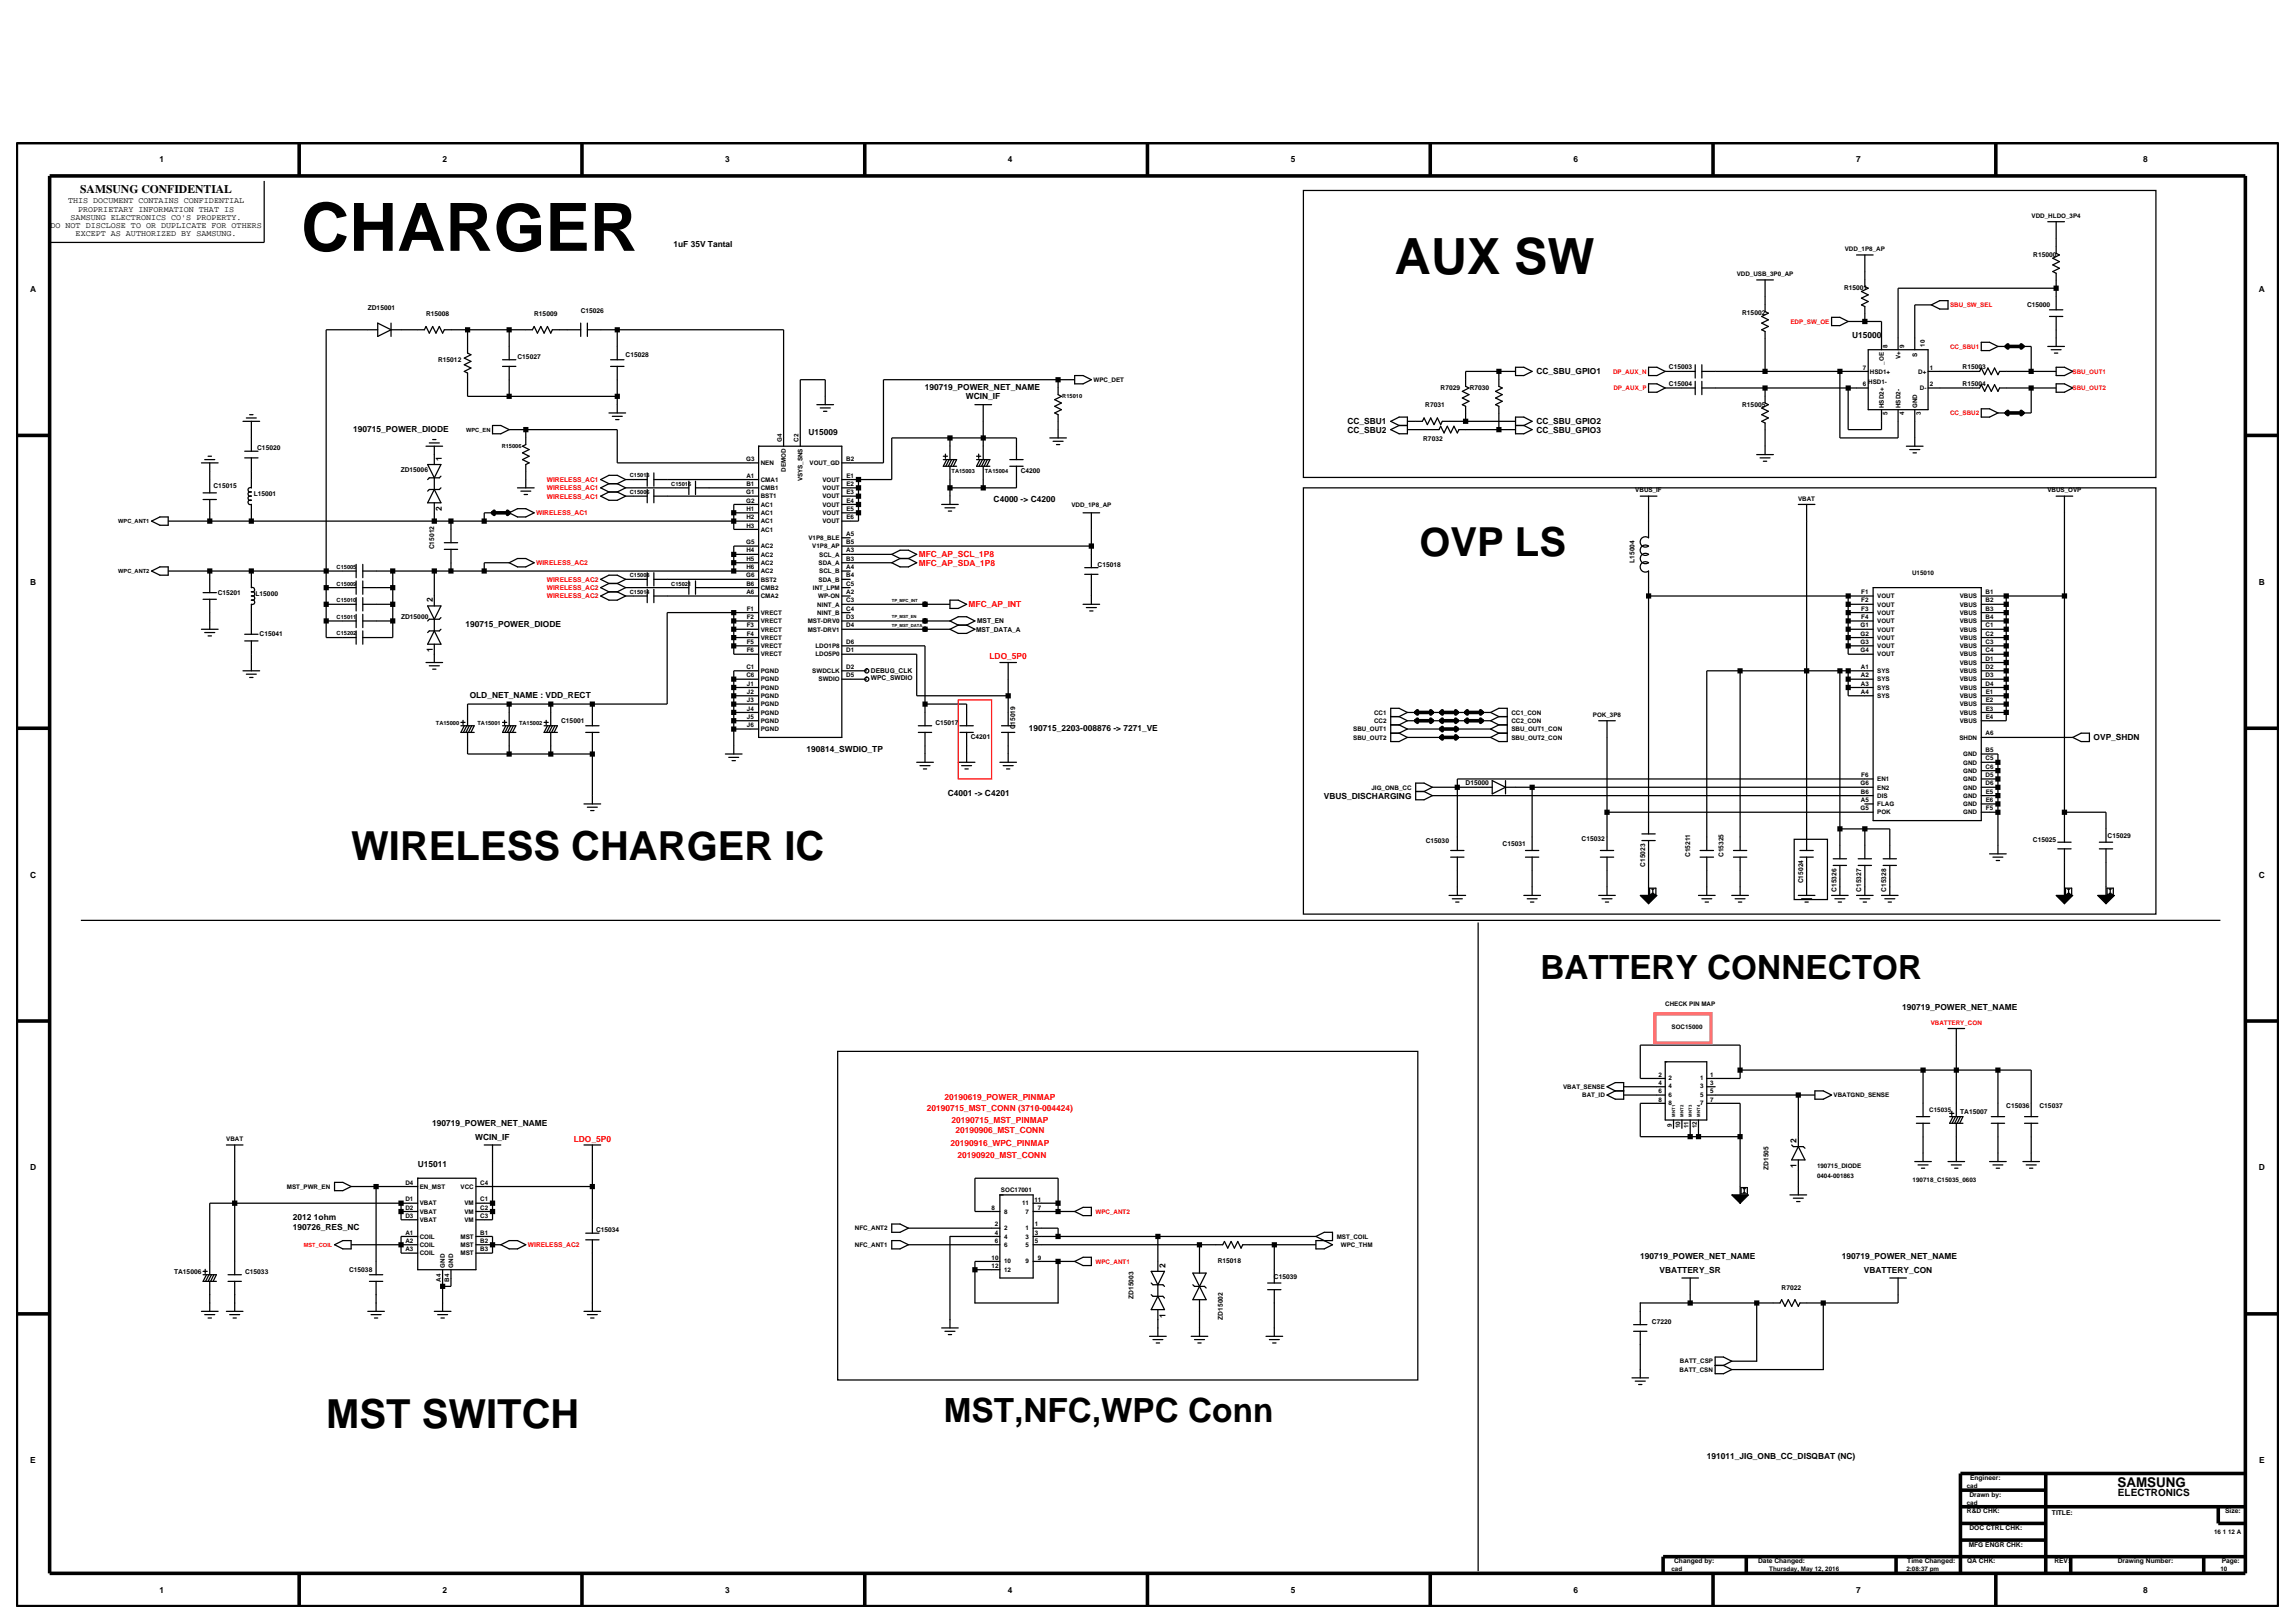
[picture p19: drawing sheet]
<svg xmlns="http://www.w3.org/2000/svg" width="420mm" height="297mm" viewBox="0 0 420 297" stroke-linecap="round" stroke-linejoin="round" font-family="sans-serif">
<defs><g id="words">
<text font-size="12.2" x="55.1" y="45.9">CHARGER</text>
<text font-size="9.1" x="255.3" y="50.1">AUX SW</text>
<g font-size="7.3">
<text x="259.7" y="101.8">OVP LS</text>
<text x="64.3" y="157.4">WIRELESS CHARGER IC</text>
<text x="59.7" y="261.3">MST SWITCH</text>
</g>
<g font-size="6.1">
<text x="281.9" y="179.1">BATTERY CONNECTOR</text>
<text x="172.7" y="260.1">MST,NFC,WPC Conn</text>
</g>
<text font-size="2.5" x="387.5" y="272">SAMSUNG</text>
<text font-size="2.1" x="14.7" y="35.3">SAMSUNG CONFIDENTIAL</text>
<text font-size="1.8" x="387.6" y="273.7">ELECTRONICS</text>
<g font-size="1.5">
<text x="29.2" y="29.7">1</text>
<text x="81" y="29.7">2</text>
<text x="132.7" y="29.7">3</text>
<text x="184.5" y="29.7">4</text>
<text x="236.2" y="29.7">5</text>
<text x="288" y="29.7">6</text>
<text x="339.7" y="29.7">7</text>
<text x="392.2" y="29.7">8</text>
<text x="9.2" y="41.8">DO NOT DISCLOSE TO OR DUPLICATE FOR OTHERS</text>
<text x="12.5" y="37.2">THIS DOCUMENT CONTAINS CONFIDENTIAL</text>
<text x="12.9" y="40.2">SAMSUNG ELECTRONICS CO'S PROPERTY.</text>
<text x="14.3" y="38.7">PROPRIETARY INFORMATION THAT IS</text>
<text x="13.8" y="43.3">EXCEPT AS AUTHORIZED BY SAMSUNG.</text>
<text x="123.2" y="45.1">1uF 35V Tantal</text>
<text x="5.5" y="53.4">A</text>
<text x="413.4" y="53.4">A</text>
<text x="339" y="61.9">U15000</text>
<text x="169.3" y="71.4">190719_POWER_NET_NAME</text>
<text x="281.2" y="68.5">CC_SBU_GPIO1</text>
<text x="176.8" y="73.1">WCIN_IF</text>
<text x="246.6" y="77.7">CC_SBU1</text>
<text x="281.2" y="77.7">CC_SBU_GPIO2</text>
<text x="64.6" y="79">190715_POWER_DIODE</text>
<text x="148" y="79.5">U15009</text>
<text x="246.6" y="79.2">CC_SBU2</text>
<text x="281.2" y="79.2">CC_SBU_GPIO3</text>
<text x="80.9" y="84.3" transform="rotate(-90 80.9 84.3)">1</text>
<text x="80.9" y="93.5" transform="rotate(-90 80.9 93.5)">2</text>
<text x="181.8" y="91.9">C4000 -&gt; C4200</text>
<text x="5.5" y="107">B</text>
<text x="413.4" y="107">B</text>
<text x="79.2" y="110.2" transform="rotate(-90 79.2 110.2)">2</text>
<text x="79.2" y="119.4" transform="rotate(-90 79.2 119.4)">1</text>
<text x="85.2" y="114.8">190715_POWER_DIODE</text>
<text x="86" y="127.7">OLD_NET_NAME : VDD_RECT</text>
<text x="147.6" y="137.6">190814_SWDIO_TP</text>
<text x="188.3" y="133.8">190715_2203-008876 -&gt; 7271_VE</text>
<text x="383.1" y="135.5">OVP_SHDN</text>
<text x="173.5" y="145.6">C4001 -&gt; C4201</text>
<text x="242.3" y="146.1">VBUS_DISCHARGING</text>
<text x="5.5" y="160.6">C</text>
<text x="413.4" y="160.6">C</text>
<text x="348.1" y="184.8">190719_POWER_NET_NAME</text>
<text x="79.1" y="206.1">190719_POWER_NET_NAME</text>
<text x="87" y="208.5">WCIN_IF</text>
<text x="328.8" y="209.2" transform="rotate(-90 328.8 209.2)">2</text>
<text x="5.5" y="214.2">D</text>
<text x="76.4" y="213.5">U15011</text>
<text x="328.8" y="213.8" transform="rotate(-90 328.8 213.8)">1</text>
<text x="413.4" y="214.2">D</text>
<text x="53.6" y="223.2">2012 1ohm</text>
<text x="53.6" y="225.1">190726_RES_NC</text>
<text x="213.3" y="232" transform="rotate(-90 213.3 232)">2</text>
<text x="300.2" y="230.4">190719_POWER_NET_NAME</text>
<text x="303.7" y="232.9">VBATTERY_SR</text>
<text x="337.1" y="230.4">190719_POWER_NET_NAME</text>
<text x="341.1" y="232.9">VBATTERY_CON</text>
<text x="213.3" y="241.2" transform="rotate(-90 213.3 241.2)">1</text>
<text x="5.5" y="267.7">E</text>
<text x="312.3" y="267">191011_JIG_ONB_CC_DISQBAT (NC)</text>
<text x="413.4" y="267.7">E</text>
<text x="29.2" y="291.5">1</text>
<text x="81" y="291.5">2</text>
<text x="132.7" y="291.5">3</text>
<text x="184.5" y="291.5">4</text>
<text x="236.2" y="291.5">5</text>
<text x="288" y="291.5">6</text>
<text x="339.7" y="291.5">7</text>
<text x="392.2" y="291.5">8</text>
</g>
<g font-size="1.5" fill="#f00">
<text x="168.1" y="102">MFC_AP_SCL_1P8</text>
<text x="168.1" y="103.5">MFC_AP_SDA_1P8</text>
<text x="177.3" y="111.1">MFC_AP_INT</text>
<text x="181.1" y="120.6">LDO_5P0</text>
<text x="169.6" y="203.2">20190715_MST_CONN (3710-004424)</text>
<text x="172.8" y="201.3">20190619_POWER_PINMAP</text>
<text x="105" y="208.9">LDO_5P0</text>
<text x="173.9" y="209.7">20190916_WPC_PINMAP</text>
<text x="174.1" y="205.5">20190715_MST_PINMAP</text>
<text x="174.8" y="207.4">20190906_MST_CONN</text>
<text x="175.2" y="212">20190920_MST_CONN</text>
</g>
<g font-size="1.2">
<text x="372.1" y="47">R15000</text>
<text x="337.5" y="53.1">R15001</text>
<text x="67.3" y="56.7">ZD15001</text>
<text x="78" y="57.9">R15008</text>
<text x="97.8" y="57.9">R15009</text>
<text x="106.3" y="57.3">C15026</text>
<text x="318.8" y="57.7">R15002</text>
<text x="371" y="56.2">C15000</text>
<text x="94.7" y="65.7">C15027</text>
<text x="114.5" y="65.3">C15028</text>
<text x="80.2" y="66.2">R15012</text>
<text x="263.6" y="71.4">R7029</text>
<text x="269" y="71.4">R7030</text>
<text x="305.4" y="70.6">C15004</text>
<text x="305.4" y="67.6">C15003</text>
<text x="359.2" y="70.6">R15004</text>
<text x="359.2" y="67.6">R15003</text>
<text x="260.8" y="74.5">R7031</text>
<text x="318.8" y="74.4">R15005</text>
<text x="47.1" y="82.4">C15020</text>
<text x="260.5" y="80.6">R7032</text>
<text x="39.1" y="89.3">C15015</text>
<text x="73.3" y="86.3">ZD15006</text>
<text x="186.8" y="86.6">C4200</text>
<text x="46.4" y="90.8">L15001</text>
<text x="79.5" y="100.5" transform="rotate(-90 79.5 100.5)">C15012</text>
<text x="200.9" y="103.7">C15018</text>
<text x="299.1" y="103" transform="rotate(-90 299.1 103)">L15004</text>
<text x="39.8" y="108.8">C15201</text>
<text x="46.8" y="109.1">L15000</text>
<text x="73.4" y="113.2">ZD15000</text>
<text x="47.5" y="116.3">C15041</text>
<text x="178.6" y="115.6">MST_DATA_A</text>
<text x="178.8" y="114.1">MST_EN</text>
<text x="159.4" y="124.4">WPC_SWDIO</text>
<text x="159.4" y="123.2">DEBUG_CLK</text>
<text x="102.7" y="132.3">C15001</text>
<text x="171.2" y="132.6">C15017</text>
<text x="177.7" y="135.3">C4201</text>
<text x="185.8" y="133.5" transform="rotate(-90 185.8 133.5)">C15019</text>
<text x="268.2" y="143.7">D15000</text>
<text x="260.9" y="154.3">C15030</text>
<text x="275" y="154.8">C15031</text>
<text x="289.4" y="154">C15032</text>
<text x="372" y="154.1">C15025</text>
<text x="385.7" y="153.3">C15029</text>
<text x="301.1" y="158.6" transform="rotate(-90 301.1 158.6)">C15023</text>
<text x="309.3" y="156.8" transform="rotate(-90 309.3 156.8)">C15211</text>
<text x="315.4" y="156.8" transform="rotate(-90 315.4 156.8)">C15325</text>
<text x="330" y="161.6" transform="rotate(-90 330 161.6)">C15024</text>
<text x="336.1" y="163.2" transform="rotate(-90 336.1 163.2)">C15326</text>
<text x="340.6" y="163.2" transform="rotate(-90 340.6 163.2)">C15327</text>
<text x="345.2" y="163.2" transform="rotate(-90 345.2 163.2)">C15328</text>
<text x="358.7" y="203.8">TA15007</text>
<text x="367.2" y="202.8">C15036</text>
<text x="373.2" y="202.8">C15037</text>
<text x="323.6" y="214.1" transform="rotate(-90 323.6 214.1)">ZD1505</text>
<text x="109.1" y="225.5">C15034</text>
<text x="31.9" y="233.1">TA15006</text>
<text x="44.9" y="233.1">C15033</text>
<text x="63.9" y="232.7">C15038</text>
<text x="222.9" y="231.1">R15018</text>
<text x="233.1" y="234">C15039</text>
<text x="207.4" y="237.7" transform="rotate(-90 207.4 237.7)">ZD15003</text>
<text x="326.1" y="236">R7022</text>
<text x="223.8" y="241.5" transform="rotate(-90 223.8 241.5)">ZD15002</text>
<text x="302.3" y="242.2">C7220</text>
<text x="360.4" y="273.9">Drawn by:</text>
<text x="360.5" y="270.8">Engineer:</text>
<text x="360" y="276.9">R&amp;D CHK:</text>
<text x="360.4" y="280">DOC CTRL CHK:</text>
<text x="375.5" y="277.3">TITLE:</text>
<text x="407.2" y="276.9">Size:</text>
<text x="306.4" y="286">Changed by:</text>
<text x="321.8" y="286">Date Changed:</text>
<text x="349.1" y="286">Time Changed:</text>
<text x="360" y="286">QA CHK:</text>
<text x="360.3" y="283">MFG ENGR CHK:</text>
<text x="376" y="286">REV:</text>
<text x="387.6" y="286">Drawing Number:</text>
<text x="406.6" y="286">Page:</text>
</g>
<g font-size="1.2" fill="#f00">
<text x="100.1" y="89.7">WIRELESS_AC1</text>
<text x="100.1" y="88.2">WIRELESS_AC1</text>
<text x="98.1" y="94.3">WIRELESS_AC1</text>
<text x="100.1" y="91.2">WIRELESS_AC1</text>
<text x="98.1" y="103.4">WIRELESS_AC2</text>
<text x="100.1" y="108">WIRELESS_AC2</text>
<text x="100.1" y="106.4">WIRELESS_AC2</text>
<text x="100.1" y="109.5">WIRELESS_AC2</text>
<text x="96.6" y="228.2">WIRELESS_AC2</text>
</g>
<g font-size="1.1">
<text x="371.8" y="39.8">VDD_HLDO_3P4</text>
<text x="337.6" y="45.9">VDD_1P8_AP</text>
<text x="317.8" y="50.5">VDD_USB_3P0_AP</text>
<text x="345.5" y="63.7" transform="rotate(-90 345.5 63.7)">8</text>
<text x="347.8" y="65.7" transform="rotate(-90 347.8 65.7)">V+</text>
<text x="348.5" y="63.7" transform="rotate(-90 348.5 63.7)">9</text>
<text x="350.8" y="65.4" transform="rotate(-90 350.8 65.4)">S</text>
<text x="352.2" y="63.5" transform="rotate(-90 352.2 63.5)">10</text>
<text x="200.1" y="69.9">WPC_DET</text>
<text x="340.9" y="67.7">7</text>
<text x="340.9" y="70.7">6</text>
<text x="341.9" y="70.2">HSD1-</text>
<text x="342.2" y="68.4">HSD1+</text>
<text x="344.7" y="66.7" transform="rotate(-90 344.7 66.7)">_OE</text>
<text x="351.1" y="68.4">D+</text>
<text x="351.3" y="71.4">D-</text>
<text x="353.1" y="67.7">1</text>
<text x="353.1" y="70.7">2</text>
<text x="344.7" y="74.7" transform="rotate(-90 344.7 74.7)">HSD2+</text>
<text x="345.5" y="75.9" transform="rotate(-90 345.5 75.9)">5</text>
<text x="347.8" y="74.7" transform="rotate(-90 347.8 74.7)">HSD2-</text>
<text x="348.5" y="75.9" transform="rotate(-90 348.5 75.9)">4</text>
<text x="350.8" y="74.7" transform="rotate(-90 350.8 74.7)">GND</text>
<text x="351.5" y="75.9" transform="rotate(-90 351.5 75.9)">3</text>
<text x="143.1" y="80.9" transform="rotate(-90 143.1 80.9)">G4</text>
<text x="146.1" y="80.9" transform="rotate(-90 146.1 80.9)">C2</text>
<text x="136.6" y="84.4">G3</text>
<text x="136.6" y="88.9">B1</text>
<text x="136.6" y="87.4">A1</text>
<text x="139.2" y="85.1">NEN</text>
<text x="139.2" y="89.7">CMB1</text>
<text x="139.2" y="88.2">CMA1</text>
<text x="143.8" y="86.3" transform="rotate(-90 143.8 86.3)">DEMOD</text>
<text x="146.9" y="88.1" transform="rotate(-90 146.9 88.1)">VSYS_SNS</text>
<text x="148.1" y="85.1">VOUT_GD</text>
<text x="150.5" y="88.2">VOUT</text>
<text x="150.5" y="89.7">VOUT</text>
<text x="154.9" y="84.4">B2</text>
<text x="154.9" y="87.4">E1</text>
<text x="154.9" y="88.9">E2</text>
<text x="136.6" y="90.4">G1</text>
<text x="136.6" y="92">G2</text>
<text x="136.6" y="95">H2</text>
<text x="136.6" y="93.5">H1</text>
<text x="139.2" y="95.8">AC1</text>
<text x="139.2" y="91.2">BST1</text>
<text x="139.2" y="92.7">AC1</text>
<text x="139.2" y="94.3">AC1</text>
<text x="150.5" y="92.7">VOUT</text>
<text x="150.5" y="94.3">VOUT</text>
<text x="150.5" y="95.8">VOUT</text>
<text x="150.5" y="91.2">VOUT</text>
<text x="154.9" y="92">E4</text>
<text x="154.9" y="93.5">E5</text>
<text x="154.9" y="95">E6</text>
<text x="154.9" y="90.4">E3</text>
<text x="196.1" y="92.7">VDD_1P8_AP</text>
<text x="299.3" y="90.1">VBUS_IF</text>
<text x="329.1" y="91.6">VBAT</text>
<text x="374.7" y="90.1">VBUS_OVP</text>
<text x="136.6" y="99.6">G5</text>
<text x="136.6" y="96.5">H3</text>
<text x="136.6" y="101.1">H4</text>
<text x="139.2" y="97.3">AC1</text>
<text x="139.2" y="101.9">AC2</text>
<text x="139.2" y="100.3">AC2</text>
<text x="148" y="98.8">V1P8_BLE</text>
<text x="148.7" y="100.3">V1P8_AP</text>
<text x="149.9" y="101.9">SCL_A</text>
<text x="154.9" y="98.1">A5</text>
<text x="154.9" y="99.6">B5</text>
<text x="154.9" y="101.1">A3</text>
<text x="136.6" y="105.7">G6</text>
<text x="136.6" y="102.6">H5</text>
<text x="136.6" y="104.1">H6</text>
<text x="136.6" y="107.2">B6</text>
<text x="139.2" y="103.4">AC2</text>
<text x="139.2" y="104.9">AC2</text>
<text x="139.2" y="106.4">BST2</text>
<text x="139.2" y="107.9">CMB2</text>
<text x="148.8" y="107.9">INT_LPM</text>
<text x="149.8" y="103.4">SDA_A</text>
<text x="149.8" y="106.4">SDA_B</text>
<text x="149.9" y="104.9">SCL_B</text>
<text x="154.9" y="107.2">C5</text>
<text x="154.9" y="104.1">A4</text>
<text x="154.9" y="102.6">B3</text>
<text x="154.9" y="105.7">B4</text>
<text x="349.9" y="105.3">U15010</text>
<text x="136.6" y="108.7">A6</text>
<text x="136.6" y="111.7">F1</text>
<text x="136.6" y="113.3">F2</text>
<text x="139.2" y="112.5">VRECT</text>
<text x="139.2" y="109.5">CMA2</text>
<text x="149.5" y="111">NlNT_A</text>
<text x="149.5" y="112.5">NlNT_B</text>
<text x="149.7" y="109.5">WP-ON</text>
<text x="154.9" y="113.3">D3</text>
<text x="154.9" y="110.2">C3</text>
<text x="154.9" y="111.7">C4</text>
<text x="154.9" y="108.7">A2</text>
<text x="340.6" y="110.2">F2</text>
<text x="340.6" y="111.7">F3</text>
<text x="340.6" y="113.3">F4</text>
<text x="340.6" y="108.7">F1</text>
<text x="343.6" y="111">VOUT</text>
<text x="343.6" y="112.5">VOUT</text>
<text x="343.6" y="109.5">VOUT</text>
<text x="358.6" y="111">VBUS</text>
<text x="358.6" y="112.5">VBUS</text>
<text x="358.6" y="109.5">VBUS</text>
<text x="363.4" y="110.2">B2</text>
<text x="363.4" y="111.7">B3</text>
<text x="363.4" y="113.3">B4</text>
<text x="363.4" y="108.7">B1</text>
<text x="136.6" y="119.4">F6</text>
<text x="136.6" y="114.8">F3</text>
<text x="136.6" y="116.3">F4</text>
<text x="136.6" y="117.8">F5</text>
<text x="139.2" y="114">VRECT</text>
<text x="139.2" y="115.6">VRECT</text>
<text x="139.2" y="117.1">VRECT</text>
<text x="139.2" y="118.6">VRECT</text>
<text x="147.8" y="114">MST-DRV0</text>
<text x="147.8" y="115.6">MST-DRV1</text>
<text x="149.2" y="118.6">LDO1P8</text>
<text x="154.9" y="114.8">D4</text>
<text x="154.9" y="117.8">D6</text>
<text x="154.9" y="119.4">D1</text>
<text x="340.5" y="119.4">G4</text>
<text x="340.5" y="114.8">G1</text>
<text x="340.5" y="116.3">G2</text>
<text x="340.5" y="117.8">G3</text>
<text x="343.6" y="114">VOUT</text>
<text x="343.6" y="115.6">VOUT</text>
<text x="343.6" y="117.1">VOUT</text>
<text x="343.6" y="118.6">VOUT</text>
<text x="358.6" y="114">VBUS</text>
<text x="358.6" y="115.6">VBUS</text>
<text x="358.6" y="117.1">VBUS</text>
<text x="358.6" y="118.6">VBUS</text>
<text x="363.4" y="119.4">C4</text>
<text x="363.4" y="114.8">C1</text>
<text x="363.4" y="116.3">C2</text>
<text x="363.4" y="117.8">C3</text>
<text x="136.6" y="122.4">C1</text>
<text x="136.6" y="123.9">C6</text>
<text x="136.7" y="125.5">J1</text>
<text x="139.2" y="120.1">VRECT</text>
<text x="139.2" y="123.2">PGND</text>
<text x="139.2" y="124.7">PGND</text>
<text x="148.7" y="123.2">SWDCLK</text>
<text x="149.2" y="120.1">LDO5P0</text>
<text x="149.8" y="124.7">SWDIO</text>
<text x="154.9" y="122.4">D2</text>
<text x="154.9" y="123.9">D5</text>
<text x="340.5" y="122.4">A1</text>
<text x="340.5" y="123.9">A2</text>
<text x="340.5" y="125.5">A3</text>
<text x="343.6" y="120.1">VOUT</text>
<text x="343.6" y="123.2">SYS</text>
<text x="343.6" y="124.7">SYS</text>
<text x="358.6" y="120.1">VBUS</text>
<text x="358.6" y="121.6">VBUS</text>
<text x="358.6" y="123.2">VBUS</text>
<text x="358.6" y="124.7">VBUS</text>
<text x="363.4" y="120.9">D1</text>
<text x="363.4" y="122.4">D2</text>
<text x="363.4" y="123.9">D3</text>
<text x="363.4" y="125.5">D4</text>
<text x="136.7" y="130">J4</text>
<text x="136.7" y="131.5">J5</text>
<text x="136.7" y="127">J2</text>
<text x="136.7" y="128.5">J3</text>
<text x="139.2" y="130.8">PGND</text>
<text x="139.2" y="126.2">PGND</text>
<text x="139.2" y="127.7">PGND</text>
<text x="139.2" y="129.2">PGND</text>
<text x="251.5" y="130.8">CC1</text>
<text x="276.6" y="130.8">CC1_CON</text>
<text x="291.5" y="131.2">POK_3P8</text>
<text x="340.5" y="127">A4</text>
<text x="343.6" y="126.2">SYS</text>
<text x="343.6" y="127.7">SYS</text>
<text x="358.6" y="127.7">VBUS</text>
<text x="358.6" y="129.2">VBUS</text>
<text x="358.6" y="130.8">VBUS</text>
<text x="358.6" y="126.2">VBUS</text>
<text x="363.4" y="127">E1</text>
<text x="363.4" y="128.5">E2</text>
<text x="363.4" y="130">E3</text>
<text x="363.4" y="131.5">E4</text>
<text x="136.7" y="133.1">J6</text>
<text x="139.2" y="132.3">PGND</text>
<text x="139.2" y="133.8">PGND</text>
<text x="247.6" y="133.8">SBU_OUT1</text>
<text x="247.6" y="135.3">SBU_OUT2</text>
<text x="251.5" y="132.3">CC2</text>
<text x="276.6" y="132.3">CC2_CON</text>
<text x="276.6" y="133.8">SBU_OUT1_CON</text>
<text x="276.6" y="135.3">SBU_OUT2_CON</text>
<text x="358.6" y="135.3">SHDN</text>
<text x="358.6" y="132.3">VBUS</text>
<text x="363.4" y="137.6">B5</text>
<text x="363.4" y="134.6">A6</text>
<text x="340.5" y="143.7">G6</text>
<text x="340.6" y="142.2">F6</text>
<text x="343.6" y="143">EN1</text>
<text x="359.3" y="139.9">GND</text>
<text x="359.3" y="141.4">GND</text>
<text x="359.3" y="143">GND</text>
<text x="359.3" y="138.4">GND</text>
<text x="363.4" y="143.7">D6</text>
<text x="363.4" y="139.1">C5</text>
<text x="363.4" y="140.7">C6</text>
<text x="363.4" y="142.2">D5</text>
<text x="251" y="144.5">JIG_ONB_CC</text>
<text x="340.5" y="148.3">G5</text>
<text x="340.5" y="145.2">B6</text>
<text x="340.5" y="146.8">A5</text>
<text x="343.6" y="149">POK</text>
<text x="343.6" y="144.5">EN2</text>
<text x="343.6" y="146">DIS</text>
<text x="343.6" y="147.5">FLAG</text>
<text x="359.3" y="149">GND</text>
<text x="359.3" y="144.5">GND</text>
<text x="359.3" y="146">GND</text>
<text x="359.3" y="147.5">GND</text>
<text x="363.4" y="145.2">E5</text>
<text x="363.4" y="146.8">E6</text>
<text x="363.4" y="148.3">F5</text>
<text x="304.7" y="184">CHECK PIN MAP</text>
<text x="305.9" y="188.2">SOC15000</text>
<text x="303.5" y="197">2</text>
<text x="305.4" y="197.6">2</text>
<text x="311.1" y="197.6">1</text>
<text x="312.9" y="197">1</text>
<text x="286.1" y="199.3">VBAT_SENSE</text>
<text x="289.6" y="200.8">BAT_ID</text>
<text x="303.5" y="198.6">4</text>
<text x="303.5" y="200.1">6</text>
<text x="303.5" y="201.6">8</text>
<text x="305.4" y="199.2">4</text>
<text x="305.4" y="200.7">6</text>
<text x="305.4" y="202.2">8</text>
<text x="311.1" y="199.2">3</text>
<text x="311.1" y="200.7">5</text>
<text x="311.1" y="202.2">7</text>
<text x="312.9" y="198.6">3</text>
<text x="312.9" y="200.1">5</text>
<text x="312.9" y="201.6">7</text>
<text x="335.6" y="200.8">VBATGND_SENSE</text>
<text x="353.1" y="203.5">C15035</text>
<text x="41.4" y="208.8">VBAT</text>
<text x="306" y="206.2" transform="rotate(-90 306 206.2)">9</text>
<text x="307.5" y="206.5" transform="rotate(-90 307.5 206.5)">10</text>
<text x="309" y="206.5" transform="rotate(-90 309 206.5)">11</text>
<text x="310.5" y="206.5" transform="rotate(-90 310.5 206.5)">12</text>
<text x="332.5" y="213.7">190715_DIODE</text>
<text x="332.5" y="215.6">0404-001863</text>
<text x="52.5" y="217.5">MST_PWR_EN</text>
<text x="74.2" y="216.8">D4</text>
<text x="74.2" y="219.8">D1</text>
<text x="74.2" y="221.3">D2</text>
<text x="76.8" y="217.5">EN_MST</text>
<text x="76.8" y="220.6">VBAT</text>
<text x="84.3" y="217.5">VCC</text>
<text x="85" y="220.6">VM</text>
<text x="87.9" y="219.8">C1</text>
<text x="87.9" y="221.3">C2</text>
<text x="87.9" y="216.8">C4</text>
<text x="181.5" y="221.4">8</text>
<text x="183.2" y="218.1">SOC17001</text>
<text x="187" y="220.5">11</text>
<text x="189.3" y="219.9">11</text>
<text x="190" y="221.4">7</text>
<text x="350" y="216.4">190718_C15035_0603</text>
<text x="74.2" y="222.9">D3</text>
<text x="74.2" y="225.9">A1</text>
<text x="74.2" y="227.4">A2</text>
<text x="76.8" y="223.6">VBAT</text>
<text x="76.8" y="222.1">VBAT</text>
<text x="76.8" y="226.7">COIL</text>
<text x="84.3" y="226.7">MST</text>
<text x="85" y="222.1">VM</text>
<text x="85" y="223.6">VM</text>
<text x="87.9" y="222.9">C3</text>
<text x="87.9" y="225.9">B1</text>
<text x="87.9" y="227.4">B2</text>
<text x="156.4" y="225.1">NFC_ANT2</text>
<text x="182.1" y="226">4</text>
<text x="182.1" y="227.5">6</text>
<text x="182.1" y="224.4">2</text>
<text x="183.7" y="226.6">4</text>
<text x="183.7" y="222.1">8</text>
<text x="183.7" y="225.1">2</text>
<text x="187.7" y="222.1">7</text>
<text x="187.7" y="225.1">1</text>
<text x="187.7" y="226.6">3</text>
<text x="189.4" y="227.5">5</text>
<text x="189.4" y="224.4">1</text>
<text x="189.4" y="226">3</text>
<text x="244.6" y="226.7">MST_COIL</text>
<text x="74.2" y="228.9">A3</text>
<text x="76.8" y="228.2">COIL</text>
<text x="76.8" y="229.7">COIL</text>
<text x="81.4" y="232" transform="rotate(-90 81.4 232)">GND</text>
<text x="82.9" y="232" transform="rotate(-90 82.9 232)">GND</text>
<text x="84.3" y="229.7">MST</text>
<text x="84.3" y="228.2">MST</text>
<text x="87.9" y="228.9">B3</text>
<text x="156.4" y="228.2">NFC_ANT1</text>
<text x="181.5" y="230.5">10</text>
<text x="181.5" y="232">12</text>
<text x="183.7" y="228.2">6</text>
<text x="183.7" y="231.2">10</text>
<text x="183.7" y="232.7">12</text>
<text x="187.7" y="228.2">5</text>
<text x="187.7" y="231.2">9</text>
<text x="190" y="230.5">9</text>
<text x="245.4" y="228.2">WPC_THM</text>
<text x="80.7" y="234.6" transform="rotate(-90 80.7 234.6)">A4</text>
<text x="82.2" y="234.6" transform="rotate(-90 82.2 234.6)">B4</text>
<text x="307.4" y="251">BATT_CSN</text>
<text x="307.4" y="249.5">BATT_CSP</text>
<text x="359.9" y="275.3">cad</text>
<text x="359.9" y="272.3">cad</text>
<text x="405.2" y="280.7">16 1 12 A</text>
<text x="305.9" y="287.5">cad</text>
<text x="323.8" y="287.5">Thursday, May 12, 2016</text>
<text x="348.9" y="287.5">2:08:37 pm</text>
<text x="406.3" y="287.5">10</text>
</g>
<g font-size="1.1" fill="#f00">
<text x="327.7" y="59.2">EDP_SW_OE</text>
<text x="356.9" y="56.2">SBU_SW_SEL</text>
<text x="356.9" y="63.8">CC_SBU1</text>
<text x="295.2" y="68.4">DP_AUX_N</text>
<text x="295.3" y="71.4">DP_AUX_P</text>
<text x="379.3" y="71.4">SBU_OUT2</text>
<text x="379.3" y="68.4">SBU_OUT1</text>
<text x="356.9" y="76">CC_SBU2</text>
<text x="353.3" y="187.5">VBATTERY_CON</text>
<text x="200.5" y="222.1">WPC_ANT2</text>
<text x="200.5" y="231.2">WPC_ANT1</text>
</g>
<g font-size="1">
<text x="194.4" y="72.9">R15010</text>
<text x="85.3" y="79">WPC_EN</text>
<text x="91.8" y="82">R15006</text>
<text x="115.3" y="87.4">C15013</text>
<text x="122.9" y="88.9">C15016</text>
<text x="174.1" y="86.6">TA15003</text>
<text x="180.2" y="86.6">TA15004</text>
<text x="21.6" y="95.7">WPC_ANT1</text>
<text x="115.3" y="90.4">C15006</text>
<text x="21.6" y="104.9">WPC_ANT2</text>
<text x="61.6" y="107.1">C15009</text>
<text x="61.6" y="104.1">C15005</text>
<text x="115.3" y="105.6">C15008</text>
<text x="122.9" y="107.1">C15021</text>
<text x="61.6" y="110.2">C15010</text>
<text x="61.6" y="113.2">C15011</text>
<text x="115.3" y="108.7">C15014</text>
<text x="61.6" y="116.3">C15202</text>
<text x="79.8" y="132.6">TA15000</text>
<text x="87.4" y="132.6">TA15001</text>
<text x="95" y="132.6">TA15002</text>
</g>
<text font-size="1" fill="#f00" x="55.6" y="228.1">MST_COIL</text>
<g font-size=".8">
<text x="163.2" y="110.1">TP_MFC_INT</text>
<text x="163.2" y="113.1">TP_MST_EN</text>
<text x="163.2" y="114.7">TP_MST_DATA</text>
<text x="306.6" y="204.3" transform="rotate(-90 306.6 204.3)">MNT1</text>
<text x="308.1" y="204.3" transform="rotate(-90 308.1 204.3)">MNT2</text>
<text x="309.6" y="204.3" transform="rotate(-90 309.6 204.3)">MNT3</text>
<text x="311.1" y="204.3" transform="rotate(-90 311.1 204.3)">MNT4</text>
</g>
</g></defs>
<!-- layer: MFD Layer /idea/tmp/Extended-Print.user.sheet4.mfd -->
<g fill="none" stroke="#000" stroke-width=".23">
<path d="M48.3 33.1v11.3h-39.2M238.5 34.9h156v52.5h-156zM69.1 59.1l2.5 1.2-2.5 1.3zM71.6 59.1v2.5M106.3 59.1v2.5M107.5 59.1v2.5M321.5 51.2h3M323 51.2v5.8l.6 .3-1.2 .6 1.2 .6-1.2 .6 1.2 .6-1.2 .6 .6 .4v7.3M335.2 58.1h1.5l1.5 .7-1.5 .8h-1.5zM338.2 58.8h6.1v5.2M339.8 46.7h3M341.3 46.7v5.7l.6 .3-1.2 .6 1.2 .7-1.2 .6 1.2 .6-1.2 .6 .6 .3v2.7"/>
<path d="M353.4 55.8h-3v8.2M353.4 55.8l1.6-.8h1.5v1.6h-1.5zM374.8 40.6h3M375.1 57.9h2.4M375.1 56.7h2.4M376.3 40.6v5.8l.6 .3-1.2 .6 1.2 .6-1.2 .6 1.2 .6-1.2 .6 .6 .3v6.7M376.3 57.9v5.5M376.3 52.7h-28.9v11.3M44.5 77.1h3M45.1 76.5h1.8M45.7 75.9h.6M46 77.1v5.5"/>
<path d="M69.1 60.3h-9.4v56.4h5.5M71.6 60.3h6.1l.3-.6 .6 1.3 .6-1.3 .6 1.3 .6-1.3 .6 1.3 .3-.7h16.1l.4-.6 .6 1.3 .6-1.3 .6 1.3 .6-1.3 .6 1.3 .3-.7h5.2M85.6 60.3v4.3l.6 .3-1.2 .6 1.2 .6-1.2 .6 1.2 .6-1.2 .7 .6 .3v4.2h27.4M90.1 77.9h1.6l1.5 .7-1.5 .8h-1.6zM92 67h2.4M92 65.8h2.4M93.2 78.6h19.8v6.1h25.8M93.2 60.3v5.5M93.2 67v5.5M96.2 78.6v2.8l-.6 .3 1.2 .6-1.2 .6 1.2 .6-1.2 .6 1.2 .6-.6 .3v4.3M107.5 60.3h35.9v21.4M111.4 75.6h3.1"/>
<path d="M111.7 67h2.5M111.7 65.8h2.5M112.1 76.2h1.8M112.7 76.8h.6M113 60.3v5.5M113 67v8.6M149.5 74h3M150.1 74.6h1.8M150.7 75.3h.6M151 74v-4.5h-4.5v12.2M178.4 74h3.1M179.9 74v10.1"/>
<path d="M193.6 69.5v2.7l.6 .3-1.2 .6 1.2 .6-1.2 .6 1.2 .7-1.2 .6 .6 .3v4.2M196.7 68.7h1.5l1.5 .8-1.5 .7h-1.5zM196.7 69.5h-35v15.2h-7.6M254.5 77.1l1.5-.8h1.6v3.1h-1.6l-1.5-.8 1.5-.7zM256 77.9h1.6M257.6 77.1h2.7l.3-.6 .6 1.2 .6-1.2 .6 1.2 .6-1.2 .6 1.2 .3-.6h13.5M257.6 78.6h5.7l.3-.6 .7 1.2 .6-1.2 .6 1.2 .6-1.2 .6 1.2 .3-.6h10.4M274.3 68v2.7l.6 .3-1.2 .6 1.2 .6-1.2 .6 1.2 .6-1.2 .6 .6 .3v4.3M277.4 76.3h1.5l1.5 .8-1.5 .8 1.5 .7-1.5 .8h-1.5zM277.4 68h-9.2v2.7l.6 .3-1.2 .6 1.2 .6-1.2 .6 1.2 .6-1.2 .6 .6 .3v2.8M277.4 67.2h1.5l1.5 .8-1.5 .7h-1.5zM277.4 77.9h1.5"/>
<path d="M301.7 67.2h1.5l1.5 .8-1.5 .7h-1.5zM301.7 70.2h1.5l1.5 .8-1.5 .8h-1.5zM304.7 68h5.5M304.7 71h5.5M310.2 66.7v2.5M310.2 69.8v2.4M311.4 68h30.5M311.4 66.7v2.5M311.4 69.8v2.4M311.4 71h30.5M323 71v2.7l.6 .3-1.2 .7 1.2 .6-1.2 .6 1.2 .6-1.2 .6 .6 .3v5.8M336.7 68v12.1h10.7v-5.1"/>
<path d="M338.2 71v7.6h6.1v-3.6M341.9 64h10.9v11h-10.9zM350.4 75v6.7M352.8 68h9.5l.3-.7 .6 1.3 .6-1.3 .6 1.3 .6-1.3 .6 1.3 .3-.6h10.4M352.8 71h9.5l.3-.6 .6 1.2 .6-1.2 .6 1.2 .6-1.2 .6 1.2 .3-.6h10.4M362.6 62.6h1.5l1.5 .8-1.5 .8h-1.5zM362.6 74.8h1.5l1.5 .8-1.5 .7h-1.5zM365.6 63.4h1.6M365.6 75.6h1.6M370.2 63.4h1.5v4.6M371.7 71v4.6h-1.5M374.8 63.4h3"/>
<path d="M375.4 64h1.8M376 64.6h.6M376.3 67.2h1.5l1.5 .8-1.5 .7h-1.5zM376.3 70.2h1.5l1.5 .8-1.5 .8h-1.5zM27.7 95.4l1.6-.8h1.5v1.5h-1.5zM30.8 95.4h108M36.9 84.7h3M37.2 90.2h2.4M37.2 91.4h2.4M37.5 84.1h1.8M38.1 83.5h.6M38.4 84.7v5.5"/>
<path d="M38.4 91.4v4M44.8 83.8h2.4M44.8 82.6h2.4M46 83.8v5.5M46 92.3v3.1M46 89.3a.42 .42 0 0 0-.6 .3 .42 .42 0 0 0 .6 .4M46 90.8a.42 .42 0 0 0-.6 .4 .42 .42 0 0 0 .6 .3M46 90a.42 .42 0 0 0-.6 .4 .42 .42 0 0 0 .6 .4M46 91.5a.42 .42 0 0 0-.6 .4 .42 .42 0 0 0 .6 .4M78 81.7h3M78.3 85h2.4l-1.2 2.4zM78.6 81.1h1.8"/>
<path d="M79.2 80.4h.6M79.5 81.7v3.3M79.5 87.4v2.2M79.5 92v3.4M79.5 89.6l1.2 2.4h-2.4zM80.7 89.3l-.3 .3h-1.8l-.3 .3M80.7 87.1l-.3 .3h-1.8l-.3 .4M81.3 99.3h2.4M82.5 95.4v3.9M90.1 93.8h-1.5v1.6M93.2 93.8l1.5-.7h1.5l1.6 .7-1.6 .8h-1.5zM94.7 89.3h3.1"/>
<path d="M95.3 89.9h1.8M95.9 90.5h.6M111.4 90h1.6M111.4 88.5l-1.5 .8 1.5 .7M111.4 88.5h1.6M111.4 90l-1.5 .8 1.5 .7h1.6l1.5-.7M113 88.5l1.5 .8M113 90l1.5 .8M114.5 90.8h3.9M114.5 89.3h11.6M114.5 89.3l-1.5 .7M114.5 87.8h3.9"/>
<path d="M114.5 87.8l-1.5 .7M114.5 87.8l-1.5-.8h-1.6l-1.5 .8 1.5 .7M118.4 86.5v2.5M118.4 89.6v2.4M119.7 90.8h19.1M119.7 86.5v2.5M119.7 89.6v2.4M119.7 87.8h19.1M126.1 88.1v2.4M127.3 89.3h11.5M127.3 88.1v2.4M134.3 93.8h4.5"/>
<path d="M138.8 81.7h15.3v53.2h-15.3zM138.8 92.3h-4.5v4.6h4.5M138.8 99.9h-4.5v4.6M154.1 90.8h3M154.1 92.3h3M154.1 93.8h3M154.1 89.3h3M154.1 99.9h45.6M154.1 98.4h1.5M157.1 87.8v7.6h-3M172.3 92.3h3.1M172.6 84.1h2.5l-.6 1.2"/>
<path d="M172.6 83.5h.8M172.9 92.9h1.9M173 83.1v.8M173.2 84.1l-.6 1.2h2.5M173.5 93.5h.6M173.7 84.1l-.6 1.2M173.8 80.1v4M173.8 85.3v7M174.1 84.1l-.6 1.2M174.6 84.1l-.6 1.2M178.7 83.5h.8M178.7 84.1h2.5l-.6 1.2"/>
<path d="M179.1 83.1v.8M179.3 84.1l-.6 1.2h2.5M179.8 84.1l-.6 1.2M179.9 85.3v4M180.3 84.1l-.7 1.2M180.7 84.1l-.6 1.2M184.8 85.3h2.4M184.8 84.1h2.4M186 84.1v-4h-22.8v7.7h-9.1M186 85.3v4h-12.2M192.1 80.1h3.1M192.7 80.8h1.9"/>
<path d="M193.3 81.4h.6M198.2 93.8h3M199.7 93.8v10.1M238.5 89.3h156v78h-156zM300.2 90.8h3M301.7 90.8v7.6a.95 .95 0 0 0-1.3 .1 .95 .95 0 0 0 0 1.3 .95 .95 0 0 0 1.3 .1 .95 .95 0 0 0-1.3 .1 .95 .95 0 0 0 0 1.3 .95 .95 0 0 0 1.3 .1 .95 .95 0 0 0-1.3 .2 .95 .95 0 0 0 0 1.2 .95 .95 0 0 0 1.3 .2 .95 .95 0 0 0-1.3 .1 .95 .95 0 0 0 0 1.3 .95 .95 0 0 0 1.3 .1v48.1M321.5 83.2h3M322.1 83.8h1.8M322.7 84.4h.6M329.1 92.3h3M330.6 92.3v63.3M348.9 81.7h3"/>
<path d="M349.5 82.3h1.8M350.1 82.9h.6M376.3 90.8h3M377.8 90.8v63.3M27.7 104.5l1.6-.8h1.5v1.6h-1.5zM30.8 104.5h34.4M36.9 115.1h3M37.2 108.4h2.4M37.2 109.7h2.4M37.5 115.7h1.8M38.1 116.4h.6M38.4 104.5v3.9"/>
<path d="M38.4 109.7v5.4M44.8 117.3h2.4M44.8 116.1h2.4M46 109.1a.42 .42 0 0 1 .6 .3 .42 .42 0 0 1-.6 .4M46 108.3a.42 .42 0 0 1 .6 .4 .42 .42 0 0 1-.6 .4M46 109.8a.42 .42 0 0 1 .6 .4 .42 .42 0 0 1-.6 .4M46 104.5v3M46 110.6v5.5M46 117.3v5.4M46 107.5a.42 .42 0 0 1 .6 .4 .42 .42 0 0 1-.6 .4M59.7 107.5h5.5M59.7 110.6h5.5"/>
<path d="M59.7 113.6h5.5M65.2 103.3v2.4M65.2 106.3v2.4M65.2 109.4v2.4M65.2 112.4v2.4M65.2 115.4v2.5M66.4 107.5h5.5M66.4 110.6h5.5M66.4 113.6h5.5M66.4 104.5h72.4M66.4 103.3v2.4M66.4 106.3v2.4"/>
<path d="M66.4 109.4v2.4M66.4 112.4v2.4M66.4 115.4v2.5M71.9 104.5v12.2h-5.5M78.3 110.9h2.4l-1.2 2.4zM79.5 104.5v6.4M79.5 113.3v2.1M79.5 117.9v3.3M79.5 115.4l1.2 2.5h-2.4zM80.7 113l-.3 .3h-1.8l-.3 .3M80.7 115.1l-.3 .3h-1.8l-.3 .3M81.3 100.5h2.4"/>
<path d="M82.5 100.5v4M93.2 103l1.5-.8h1.5l1.6 .8-1.6 .7h-1.5zM93.2 103h-4.6v1.5M111.4 108.3l-1.5 .8 1.5 .7h1.6l1.5-.7M111.4 108.3h1.6M111.4 106.8l-1.5 .7 1.5 .8M111.4 106.8h1.6M113 108.3l1.5 .8M113 106.8l1.5 .7M114.5 107.5h11.6M114.5 109.1h3.9M114.5 106h3.9"/>
<path d="M114.5 107.5l-1.5 .8M114.5 106l-1.5 .8M114.5 106l-1.5-.7h-1.6l-1.5 .7 1.5 .8M118.4 104.8v2.4M118.4 107.8v2.5M119.7 109.1h19.1M119.7 104.8v2.4M119.7 107.8v2.5M119.7 106h19.1M126.1 106.3v2.4M127.3 107.5h11.5M127.3 106.3v2.4"/>
<path d="M134.3 113.6h4.5M134.3 115.1h4.5M134.3 116.7h4.5M134.3 118.2h4.5M134.3 112.1v7.6h4.5M134.3 101.4h4.5M134.3 103h4.5M138.8 112.1h-16.7v16.7h-36.5v4M154.1 107.5h1.5M154.1 119.7h13.7v7.6h16.7M154.1 109.1h1.5M154.1 110.6h19.7"/>
<path d="M154.1 112.1h1.5M154.1 113.6h19.7M154.1 115.1h19.7M154.1 118.2h15.2v14.6M154.1 101.4h9.1M154.1 103h9.1M154.1 104.5h1.5M154.1 106h1.5M163.2 101.4l1.5 .8M163.2 101.4l1.5-.7h1.5l1.6 .7-1.6 .8M164.7 102.2h1.5M164.7 102.2l-1.5 .8"/>
<path d="M166.2 102.2l1.6 .8-1.6 .7h-1.5l-1.5-.7M173.8 109.8h1.6l1.5 .8-1.5 .7h-1.6zM173.8 113.6l1.6-.7h1.5l1.5 .7-1.5 .8M173.8 113.6l1.6 .8M175.4 114.4h1.5M175.4 114.4l-1.6 .7M176.9 114.4l1.5 .7-1.5 .8h-1.5l-1.6-.8M198.2 110.6h3M198.5 105.1h2.4M198.5 103.9h2.4M198.8 111.2h1.8M199.4 111.8h.6"/>
<path d="M199.7 105.1v5.5M301.7 109.1h41.1M338.2 110.6h4.6M338.2 112.1h4.6M338.2 113.6h4.6M338.2 115.1h4.6M338.2 116.7h4.6M338.2 118.2h4.6M338.2 109.1v10.6h4.6M342.8 107.5h19.8v42.7h-19.8zM362.6 109.1h15.2M362.6 110.6h4.6"/>
<path d="M362.6 112.1h4.6M362.6 113.6h4.6M362.6 115.1h4.6M362.6 116.7h4.6M362.6 118.2h4.6M362.6 119.7h4.6M367.2 109.1v22.8h-4.6M44.5 122.7h3M45.1 123.4h1.8M45.7 124h.6M78 121.2h3M78.6 121.8h1.8"/>
<path d="M79.2 122.4h.6M84.3 132.2h.8M84.3 132.8h2.5l-.6 1.2M84.7 131.8v.8M85 132.8l-.7 1.2h2.5M85.4 132.8l-.6 1.2M85.6 134v4h22.8M85.9 132.8l-.6 1.2M86.3 132.8l-.6 1.2M92 132.8h2.4l-.6 1.2M92 132.2h.7M92.3 131.8v.8"/>
<path d="M92.6 132.8l-.6 1.2h2.4M93 132.8l-.6 1.2M93.2 128.8v4M93.2 134v4M93.5 132.8l-.6 1.2M93.9 132.8l-.6 1.2M99.6 132.2h.7M99.6 132.8h2.4l-.6 1.2M100 131.8v.8M100.2 132.8l-.6 1.2h2.4M100.6 132.8l-.6 1.2M100.8 128.8v4"/>
<path d="M100.8 134v4M101.1 132.8l-.6 1.2M101.5 132.8l-.6 1.2M107.2 134h2.4M107.2 132.8h2.4M108.4 128.8v4M108.4 134v13.1M132.8 138h3M133.4 138.6h1.8M134 139.2h.6M134.3 124.3h4.5M134.3 125.8h4.5"/>
<path d="M134.3 127.3h4.5M134.3 128.8h4.5M134.3 130.4h4.5M134.3 131.9h4.5M134.3 133.4h4.5M138.8 122.7h-4.5v15.3M154.1 122.7h4.5M154.1 124.3h4.5M167.8 139.5h3M168.1 134h2.4M168.1 132.8h2.4M169.3 128.8h7.6v4"/>
<path d="M169.3 134v5.5M175.4 139.5h3M175.7 134h2.4M175.7 132.8h2.4M176.9 134v5.5M183 139.5h3M183 121.2h3M183.3 134h2.4M183.3 132.8h2.4M184.5 121.2v11.6M184.5 134v5.5M254.5 134.2h1.5"/>
<path d="M254.5 132.6h1.5M254.5 131.1h1.5M256 134.2l1.6 .7M256 132.6l1.6 .8M256 131.1l1.6 .8M257.6 130.4l-1.6-.8h-1.5v6.1h1.5l1.6-.8M257.6 133.4l-1.6 .8M257.6 134.9h6M257.6 130.4h1.5M257.6 131.9h1.5M257.6 131.9l-1.6 .7M257.6 130.4l-1.6 .7"/>
<path d="M257.6 133.4h6M262.1 130.4h1.5M262.1 131.9h1.5M266.7 134.9h6.1M266.7 130.4h1.5M266.7 131.9h1.5M266.7 133.4h6.1M271.3 130.4h1.5M271.3 131.9h1.5M272.8 130.4l1.5-.8h1.5v6.1h-1.5l-1.5-.8M272.8 131.9l1.5 .7M272.8 130.4l1.5 .7"/>
<path d="M272.8 133.4l1.5 .8M274.3 134.2h1.5M274.3 132.6h1.5M274.3 131.1h1.5M274.3 131.1l-1.5 .8M274.3 134.2l-1.5 .7M274.3 132.6l-1.5 .8M292.6 131.9h3M294.1 131.9v23.7M318.5 122.7v32.9M336.7 122.7v34.4M338.2 124.3h4.6"/>
<path d="M338.2 125.8h4.6M338.2 122.7v4.6h4.6M342.8 122.7h-30.5v32.9M362.6 138h3v18.2M362.6 139.5h3M362.6 134.9h16.7M362.6 122.7h4.6M362.6 124.3h4.6M362.6 125.8h4.6M362.6 127.3h4.6M362.6 121.2h4.6M362.6 128.8h4.6"/>
<path d="M362.6 130.4h4.6M379.3 134.9l1.6-.7h1.5v1.5h-1.5zM106.9 147.1h3M107.5 147.7h1.8M108.1 148.3h.6M168.4 140.1h1.8M169 140.7h.6M176 140.1h1.8M176.6 140.7h.6M183.6 140.1h1.8M184.2 140.7h.6M259.1 144.8h1.5"/>
<path d="M260.6 144.8l1.5 .8M262.1 145.6h80.7M262.1 144.1h11M262.1 144.1l-1.5-.8h-1.5v3h1.5l1.5-.7M262.1 144.1l-1.5 .7M265.5 156.8h2.4M265.5 155.6h2.4M266.7 156.8v7M273.1 142.8l2.4 1.3-2.4 1.2zM275.5 144.1h67.3M275.5 142.8v2.5M279.2 156.8h2.4"/>
<path d="M279.2 155.6h2.4M280.4 144.1v11.5M280.4 156.8v7M292.9 156.8h2.4M292.9 155.6h2.4M294.1 148.6h48.7M294.1 156.8v7M300.5 152.6h2.4M300.5 153.8h2.4M301.7 153.8v10M311.1 156.8h2.5M311.1 155.6h2.5"/>
<path d="M312.3 156.8v7M317.2 156.8h2.5M317.2 155.6h2.5M318.5 156.8v7M328.3 153.6h6.1v11h-6.1zM329.4 156.8h2.4M329.4 155.6h2.4M330.6 156.8v7M335.5 158.4h2.4M335.5 157.1h2.4M336.7 158.4v5.4M336.7 151.7h9.1v5.4"/>
<path d="M340.1 158.4h2.4M340.1 157.1h2.4M341.3 151.7v5.4M341.3 158.4v5.4M341.3 147.1h1.5M342.8 142.5h-76.1v13.1M344.6 158.4h2.5M344.6 157.1h2.5M345.8 158.4v5.4M362.6 145.6h3M362.6 142.5h3M362.6 144.1h3"/>
<path d="M362.6 147.1h3M362.6 141h3M362.6 148.6h3M364.1 156.2h3.1M364.7 156.8h1.8M365.3 157.5h.6M376.6 155.3h2.4M376.6 154.1h2.4M377.8 155.3v8.5M377.8 148.6h7.6v5.5M384.2 155.3h2.4M384.2 154.1h2.4"/>
<path d="M385.4 155.3v8.5M14.8 168.4h391.5M265.2 163.8h3M265.8 164.5h1.8M266.4 165.1h.6M270.5 168.8v118.7M278.9 163.8h3M279.5 164.5h1.8M280.1 165.1h.6M292.6 163.8h3M293.2 164.5h1.8M293.8 165.1h.6"/>
<path d="M301.9 162.5h1.1v1.2h-1.1zM302.3 162.7h.3M302.3 163.5h.3M302.5 162.7v.8M310.8 163.8h3.1M311.4 164.5h1.9M312 165.1h.7M316.9 163.8h3.1M317.5 164.5h1.9M318.1 165.1h.7M329.1 163.8h3M329.7 164.5h1.8"/>
<path d="M330.3 165.1h.6M335.2 163.8h3M335.8 164.5h1.8M336.4 165.1h.6M339.8 163.8h3M340.4 164.5h1.8M341 165.1h.6M344.3 163.8h3.1M344.9 164.5h1.9M345.5 165.1h.6M378 162.5h1.1v1.2h-1.1zM378.4 162.7h.4"/>
<path d="M378.4 163.5h.4M378.6 162.7v.8M385.6 162.5h1.2v1.2h-1.2zM386 162.7h.4M386 163.5h.4M386.2 162.7v.8M153.3 192.4h106.2v60.1h-106.2zM294.1 198.9l1.5-.8h1.5v3h-1.5l-1.5-.7 1.5-.8zM295.6 199.6h1.5M297.1 198.9h7.6M304.7 197.3h-4.5v-6.1h18.3v6.1h-6.2M304.7 194.3h7.6v10.6h-7.6z"/>
<path d="M312.3 198.9h1.6M318.5 195.8h53.2v8.5M332.1 199.6h1.6l1.5 .8-1.5 .7h-1.6zM351.9 195.8v8.5M356.5 188.2h3M358 188.2v16.1M365.6 195.8v8.5M41.4 209.5h3.1M43 209.5v23.8M61.2 216.4h1.5l1.6 .7-1.6 .8h-1.5zM64.3 217.1h12.1M68.8 217.1v16.2"/>
<path d="M76.4 215.6h10.7v16.7h-10.7zM87.1 217.1h21.3M88.6 209.5h3.1M90.1 209.5v13.7h-3M106.9 209.5h3M108.4 209.5v16.2M183 218.7h6.1v15.2h-6.1zM297.1 200.4h7.6M304.7 201.9h-4.5v6.1h18.3M306.3 204.9v1.6M307.8 204.9v1.6M309.3 204.9v3.1"/>
<path d="M310.8 204.9v3.1M312.3 201.9h6.2v16.8M312.3 200.4h19.8M318.6 217.3h1.2v1.2h-1.2zM319 217.5h.4M319 218.3h.4M319.2 217.5v.8M327.6 218.7h3M327.9 209.5l.3 .3h1.8l.3 .3M328.2 219.3h1.8M328.8 219.9h.6M329.1 200.4v9.4"/>
<path d="M329.1 212.2v6.5M329.1 209.8l1.2 2.4h-2.4zM350.4 212.5h3M350.7 205.5h2.4M350.7 204.3h2.4M351 213.2h1.8M351.6 213.8h.6M351.9 205.5v7M356.5 212.5h3M356.8 204.3h2.4l-.6 1.2M356.8 203.7h.8M357.1 213.2h1.8"/>
<path d="M357.2 203.3v.8M357.4 204.3l-.6 1.2h2.4M357.7 213.8h.6M357.9 204.3l-.6 1.2M358 205.5v7M358.3 204.3l-.6 1.2M358.8 204.3l-.6 1.2M364.1 212.5h3.1M364.4 205.5h2.5M364.4 204.3h2.5M364.7 213.2h1.8M365.3 213.8h.6"/>
<path d="M365.6 205.5v7M370.2 212.5h3M370.5 205.5h2.4M370.5 204.3h2.4M370.8 213.2h1.8M371.4 213.8h.6M371.7 205.5v7M36.9 240h3M37.2 232.6h.7M37.2 233.3h2.4l-.6 1.2M37.6 232.3v.7M37.8 233.3l-.6 1.2h2.4"/>
<path d="M38.2 233.3l-.6 1.2M38.4 234.5v5.5M38.7 233.3l-.6 1.2M39.1 233.3l-.6 1.2M41.4 240h3.1M41.7 234.5h2.5M41.7 233.3h2.5M43 234.5v5.5M61.2 227.8l1.5-.8h1.6v1.5h-1.6zM64.3 227.8h12.1M67.3 240h3M67.6 234.5h2.4"/>
<path d="M67.6 233.3h2.4M68.8 234.5v5.5M73.4 221.7h3M73.4 220.2v3h3M76.4 226.3h-3v3h3M76.4 220.2h-38v13.1M79.5 240h3M81 232.3v7.7M82.5 232.3v3.1h-1.5M87.1 227.8h4.6M87.1 226.3h3v3h-3M87.1 221.7h3"/>
<path d="M87.1 220.2h3M91.7 227.8l1.5-.8h1.5l1.5 .8-1.5 .7h-1.5zM106.9 240h3M107.2 226.9h2.4M107.2 225.7h2.4M108.4 226.9v13.1M163.2 224h1.5l1.5 .7-1.5 .8h-1.5zM163.2 227h1.5l1.5 .8-1.5 .7h-1.5zM166.2 227.8h16.8M166.2 224.7h16.8M178.4 232.3h4.6M183 226.3h-9.2v16.7"/>
<path d="M183 221.7h-4.6v-6.1h15.2v6.1M183 230.8h-4.6v7.6h15.2v-7.6M189.1 227.8h34.7l.3-.6 .6 1.2 .6-1.2 .6 1.2 .6-1.2 .6 1.2 .3-.6h13.4M189.1 224.7h4.5v1.6M189.1 226.3h51.7M189.1 221.7h7.6M189.1 230.8h7.6M189.1 220.2h4.5M196.7 221.7l1.5-.8h1.5v1.5h-1.5zM196.7 230.8l1.5-.7h1.5v1.5h-1.5zM210.7 232.6h2.4l-1.2 2.5zM210.7 234.8l.3 .3h1.8l.3 .3"/>
<path d="M210.7 236.9l.3 .3h1.8l.3 .3M211.9 226.3v6.3M211.9 235.1v2.1M211.9 239.6v4.9M211.9 237.2l1.2 2.4h-2.4zM218.3 235.1l.3 .3h1.8l.3 .3M218.3 233h2.4l-2.4 4.8h2.4zM219.5 227.8v5.2M219.5 237.8v6.7M232 234.8h2.4M232 236h2.4M233.2 227.8v7"/>
<path d="M233.2 236v8.5M240.8 226.3l1.5-.8h1.6v1.5h-3.1v1.5h1.5l1.6-.7zM307.8 233.9h3M309.3 233.9v4.5M321.5 238.4v10.7h-4.6M333.7 238.4v12.2h-16.8M345.8 233.9h3.1M347.4 233.9v4.5h-18l-.3 .6-.6-1.2-.6 1.2-.6-1.2-.6 1.2-.6-1.2-.3 .6h-25.6v4M37.5 240.6h1.8M38.1 241.2h.6M42 240.6h1.9M42.7 241.2h.6"/>
<path d="M67.9 240.6h1.8M68.5 241.2h.6M80.1 240.6h1.8M80.7 241.2h.6M107.5 240.6h1.8M108.1 241.2h.6M172.3 243h3.1M172.9 243.6h1.9M173.5 244.2h.6M210.4 244.5h3M211 245.1h1.8M211.6 245.7h.6"/>
<path d="M218 244.5h3M218.6 245.1h1.8M219.2 245.7h.6M231.7 244.5h3M232.3 245.1h1.8M232.9 245.7h.6M298.7 252.1h3M299 243.6h2.4M299 242.4h2.4M299.3 252.7h1.8M299.9 253.3h.6M300.2 243.6v8.5"/>
<path d="M313.9 249.9h1.5M315.4 249.9l1.5 .7M316.9 249.1l-1.5-.8h-1.5v3.1h1.5l1.5-.8M316.9 249.1l-1.5 .8"/>
<circle cx="169.3" cy="115.1" r=".38"/>
<circle cx="169.3" cy="110.6" r=".38"/>
<circle cx="169.3" cy="113.6" r=".38"/>
<circle cx="158.6" cy="124.3" r=".38"/>
<circle cx="158.6" cy="122.8" r=".38"/>
</g>
<g fill="none" stroke="#000" stroke-width=".65">
<path d="M367.2 63.4h3M367.2 63.4l.3 .3M367.2 75.6h3M367.2 75.6l.3 .3M367.5 63.1l-.3 .3M367.5 75.3l-.3 .3M369.9 63.1l.3 .3M369.9 75.3l.3 .3M370.2 63.4l-.3 .3M370.2 75.6l-.3 .3M90.1 93.8h3.1M90.1 93.8l.3 .3"/>
<path d="M90.4 93.5l-.3 .3M92.9 93.5l.3 .3M93.2 93.8l-.3 .3M259.1 130.4h3M259.1 131.9h3M259.1 130.4l.3 .3M259.1 131.9l.3 .3M259.4 130.1l-.3 .3M259.4 131.6l-.3 .3M261.8 130.1l.3 .3M261.8 131.6l.3 .3M262.1 130.4l-.3 .3"/>
<path d="M262.1 131.9l-.3 .3M263.6 130.4h3.1M263.6 131.9h3.1M263.6 130.4l.3 .3M263.6 131.9l.3 .3M263.6 133.4h3.1M263.6 133.4l.3 .3M263.6 134.9h3.1M263.6 134.9l.3 .3M263.9 133.1l-.3 .3M263.9 130.1l-.3 .3M263.9 131.6l-.3 .3"/>
<path d="M263.9 134.6l-.3 .3M266.4 130.1l.3 .3M266.4 131.6l.3 .3M266.4 133.1l.3 .3M266.4 134.6l.3 .3M266.7 130.4l-.3 .3M266.7 131.9l-.3 .3M266.7 133.4l-.3 .3M266.7 134.9l-.3 .3M268.2 130.4h3.1M268.2 130.4l.3 .3M268.2 131.9h3.1"/>
<path d="M268.2 131.9l.3 .3M268.5 130.1l-.3 .3M268.5 131.6l-.3 .3M271 130.1l.3 .3M271 131.6l.3 .3M271.3 130.4l-.3 .3M271.3 131.9l-.3 .3"/>
</g>
<g fill="#000" stroke="#000" stroke-width=".23">
<path d="M300.2 163.8h3l-1.5 1.6z" fill-rule="evenodd"/>
<path d="M376.3 163.8h3l-1.5 1.6z" fill-rule="evenodd"/>
<path d="M383.9 163.8h3l-1.5 1.6z" fill-rule="evenodd"/>
<path d="M316.9 218.7h3.1l-1.5 1.5z" fill-rule="evenodd"/>
</g>
<g fill="#000" stroke="#000" stroke-width=".65" stroke-linecap="butt">
<path d="M341.1 58.7h.3v.3h-.3z" fill-rule="evenodd"/>
<path d="M376.1 52.6h.3v.3h-.3z" fill-rule="evenodd"/>
<path d="M85.4 60.2h.3v.3h-.3z" fill-rule="evenodd"/>
<path d="M93 72.4h.3v.3h-.3z" fill-rule="evenodd"/>
<path d="M93 60.2h.3v.3h-.3z" fill-rule="evenodd"/>
<path d="M96.1 78.5h.3v.3h-.3z" fill-rule="evenodd"/>
<path d="M112.8 72.4h.3v.3h-.3z" fill-rule="evenodd"/>
<path d="M112.8 60.2h.3v.3h-.3z" fill-rule="evenodd"/>
<path d="M193.5 69.3h.3v.3h-.3z" fill-rule="evenodd"/>
<path d="M268.1 76.9h.3v.3h-.3z" fill-rule="evenodd"/>
<path d="M274.2 78.5h.3v.3h-.3z" fill-rule="evenodd"/>
<path d="M274.2 67.8h.3v.3h-.3z" fill-rule="evenodd"/>
<path d="M322.9 70.9h.3v.3h-.3z" fill-rule="evenodd"/>
<path d="M322.9 67.8h.3v.3h-.3z" fill-rule="evenodd"/>
<path d="M336.6 67.8h.3v.3h-.3z" fill-rule="evenodd"/>
<path d="M338.1 70.9h.3v.3h-.3z" fill-rule="evenodd"/>
<path d="M371.6 70.9h.3v.3h-.3z" fill-rule="evenodd"/>
<path d="M371.6 67.8h.3v.3h-.3z" fill-rule="evenodd"/>
<path d="M38.2 95.2h.3v.3h-.3z" fill-rule="evenodd"/>
<path d="M45.8 95.2h.3v.3h-.3z" fill-rule="evenodd"/>
<path d="M79.3 95.2h.3v.3h-.3z" fill-rule="evenodd"/>
<path d="M82.4 95.2h.3v.3h-.3z" fill-rule="evenodd"/>
<path d="M88.5 95.2h.3v.3h-.3z" fill-rule="evenodd"/>
<path d="M134.1 95.2h.3v.3h-.3z" fill-rule="evenodd"/>
<path d="M134.1 93.7h.3v.3h-.3z" fill-rule="evenodd"/>
<path d="M157 93.7h.3v.3h-.3z" fill-rule="evenodd"/>
<path d="M157 92.2h.3v.3h-.3z" fill-rule="evenodd"/>
<path d="M157 90.6h.3v.3h-.3z" fill-rule="evenodd"/>
<path d="M157 89.1h.3v.3h-.3z" fill-rule="evenodd"/>
<path d="M157 87.6h.3v.3h-.3z" fill-rule="evenodd"/>
<path d="M173.7 89.1h.3v.3h-.3z" fill-rule="evenodd"/>
<path d="M173.7 80h.3v.3h-.3z" fill-rule="evenodd"/>
<path d="M179.8 89.1h.3v.3h-.3z" fill-rule="evenodd"/>
<path d="M179.8 80h.3v.3h-.3z" fill-rule="evenodd"/>
<path d="M38.2 104.3h.3v.3h-.3z" fill-rule="evenodd"/>
<path d="M45.8 104.3h.3v.3h-.3z" fill-rule="evenodd"/>
<path d="M59.5 113.5h.3v.3h-.3z" fill-rule="evenodd"/>
<path d="M59.5 110.4h.3v.3h-.3z" fill-rule="evenodd"/>
<path d="M59.5 107.4h.3v.3h-.3z" fill-rule="evenodd"/>
<path d="M59.5 104.3h.3v.3h-.3z" fill-rule="evenodd"/>
<path d="M71.7 113.5h.3v.3h-.3z" fill-rule="evenodd"/>
<path d="M71.7 110.4h.3v.3h-.3z" fill-rule="evenodd"/>
<path d="M71.7 107.4h.3v.3h-.3z" fill-rule="evenodd"/>
<path d="M71.7 104.3h.3v.3h-.3z" fill-rule="evenodd"/>
<path d="M79.3 104.3h.3v.3h-.3z" fill-rule="evenodd"/>
<path d="M82.4 104.3h.3v.3h-.3z" fill-rule="evenodd"/>
<path d="M88.5 104.3h.3v.3h-.3z" fill-rule="evenodd"/>
<path d="M134.1 118h.3v.3h-.3z" fill-rule="evenodd"/>
<path d="M134.1 116.5h.3v.3h-.3z" fill-rule="evenodd"/>
<path d="M134.1 115h.3v.3h-.3z" fill-rule="evenodd"/>
<path d="M134.1 113.5h.3v.3h-.3z" fill-rule="evenodd"/>
<path d="M134.1 112h.3v.3h-.3z" fill-rule="evenodd"/>
<path d="M134.1 104.3h.3v.3h-.3z" fill-rule="evenodd"/>
<path d="M134.1 102.8h.3v.3h-.3z" fill-rule="evenodd"/>
<path d="M134.1 101.3h.3v.3h-.3z" fill-rule="evenodd"/>
<path d="M169.1 115h.3v.3h-.3z" fill-rule="evenodd"/>
<path d="M169.1 113.5h.3v.3h-.3z" fill-rule="evenodd"/>
<path d="M169.1 110.4h.3v.3h-.3z" fill-rule="evenodd"/>
<path d="M199.6 99.8h.3v.3h-.3z" fill-rule="evenodd"/>
<path d="M301.6 108.9h.3v.3h-.3z" fill-rule="evenodd"/>
<path d="M338.1 118h.3v.3h-.3z" fill-rule="evenodd"/>
<path d="M338.1 116.5h.3v.3h-.3z" fill-rule="evenodd"/>
<path d="M338.1 115h.3v.3h-.3z" fill-rule="evenodd"/>
<path d="M338.1 113.5h.3v.3h-.3z" fill-rule="evenodd"/>
<path d="M338.1 112h.3v.3h-.3z" fill-rule="evenodd"/>
<path d="M338.1 110.4h.3v.3h-.3z" fill-rule="evenodd"/>
<path d="M338.1 108.9h.3v.3h-.3z" fill-rule="evenodd"/>
<path d="M367 119.6h.3v.3h-.3z" fill-rule="evenodd"/>
<path d="M367 118h.3v.3h-.3z" fill-rule="evenodd"/>
<path d="M367 116.5h.3v.3h-.3z" fill-rule="evenodd"/>
<path d="M367 115h.3v.3h-.3z" fill-rule="evenodd"/>
<path d="M367 113.5h.3v.3h-.3z" fill-rule="evenodd"/>
<path d="M367 112h.3v.3h-.3z" fill-rule="evenodd"/>
<path d="M367 110.4h.3v.3h-.3z" fill-rule="evenodd"/>
<path d="M367 108.9h.3v.3h-.3z" fill-rule="evenodd"/>
<path d="M377.6 108.9h.4v.3h-.4z" fill-rule="evenodd"/>
<path d="M93 137.8h.3v.3h-.3z" fill-rule="evenodd"/>
<path d="M93 128.7h.3v.3h-.3z" fill-rule="evenodd"/>
<path d="M100.6 137.8h.3v.3h-.3z" fill-rule="evenodd"/>
<path d="M100.6 128.7h.3v.3h-.3z" fill-rule="evenodd"/>
<path d="M108.2 137.8h.3v.3h-.3z" fill-rule="evenodd"/>
<path d="M108.2 128.7h.3v.3h-.3z" fill-rule="evenodd"/>
<path d="M134.1 133.3h.3v.3h-.3z" fill-rule="evenodd"/>
<path d="M134.1 131.7h.3v.3h-.3z" fill-rule="evenodd"/>
<path d="M134.1 130.2h.3v.3h-.3z" fill-rule="evenodd"/>
<path d="M134.1 128.7h.3v.3h-.3z" fill-rule="evenodd"/>
<path d="M134.1 127.2h.3v.3h-.3z" fill-rule="evenodd"/>
<path d="M134.1 125.6h.3v.4h-.3z" fill-rule="evenodd"/>
<path d="M134.1 124.1h.3v.3h-.3z" fill-rule="evenodd"/>
<path d="M169.1 128.7h.3v.3h-.3z" fill-rule="evenodd"/>
<path d="M184.3 127.2h.4v.3h-.4z" fill-rule="evenodd"/>
<path d="M318.3 122.6h.3v.3h-.3z" fill-rule="evenodd"/>
<path d="M330.5 122.6h.3v.3h-.3z" fill-rule="evenodd"/>
<path d="M336.6 122.6h.3v.3h-.3z" fill-rule="evenodd"/>
<path d="M338.1 125.6h.3v.4h-.3z" fill-rule="evenodd"/>
<path d="M338.1 124.1h.3v.3h-.3z" fill-rule="evenodd"/>
<path d="M338.1 122.6h.3v.3h-.3z" fill-rule="evenodd"/>
<path d="M365.5 139.3h.3v.3h-.3z" fill-rule="evenodd"/>
<path d="M367 130.2h.3v.3h-.3z" fill-rule="evenodd"/>
<path d="M367 128.7h.3v.3h-.3z" fill-rule="evenodd"/>
<path d="M367 127.2h.3v.3h-.3z" fill-rule="evenodd"/>
<path d="M367 125.6h.3v.4h-.3z" fill-rule="evenodd"/>
<path d="M367 124.1h.3v.3h-.3z" fill-rule="evenodd"/>
<path d="M367 122.6h.3v.3h-.3z" fill-rule="evenodd"/>
<path d="M367 121.1h.3v.3h-.3z" fill-rule="evenodd"/>
<path d="M266.5 143.9h.3v.3h-.3z" fill-rule="evenodd"/>
<path d="M280.2 143.9h.3v.3h-.3z" fill-rule="evenodd"/>
<path d="M293.9 148.5h.4v.3h-.4z" fill-rule="evenodd"/>
<path d="M336.6 151.5h.3v.3h-.3z" fill-rule="evenodd"/>
<path d="M341.1 151.5h.3v.3h-.3z" fill-rule="evenodd"/>
<path d="M365.5 148.5h.3v.3h-.3z" fill-rule="evenodd"/>
<path d="M365.5 146.9h.3v.4h-.3z" fill-rule="evenodd"/>
<path d="M365.5 145.4h.3v.3h-.3z" fill-rule="evenodd"/>
<path d="M365.5 143.9h.3v.3h-.3z" fill-rule="evenodd"/>
<path d="M365.5 142.4h.3v.3h-.3z" fill-rule="evenodd"/>
<path d="M365.5 140.9h.3v.3h-.3z" fill-rule="evenodd"/>
<path d="M377.6 148.5h.4v.3h-.4z" fill-rule="evenodd"/>
<path d="M318.3 195.7h.3v.3h-.3z" fill-rule="evenodd"/>
<path d="M351.8 195.7h.3v.3h-.3z" fill-rule="evenodd"/>
<path d="M357.9 195.7h.3v.3h-.3z" fill-rule="evenodd"/>
<path d="M365.5 195.7h.3v.3h-.3z" fill-rule="evenodd"/>
<path d="M68.7 217h.3v.3h-.3z" fill-rule="evenodd"/>
<path d="M108.2 217h.3v.3h-.3z" fill-rule="evenodd"/>
<path d="M309.2 207.8h.3v.3h-.3z" fill-rule="evenodd"/>
<path d="M310.7 207.8h.3v.3h-.3z" fill-rule="evenodd"/>
<path d="M318.3 207.8h.3v.3h-.3z" fill-rule="evenodd"/>
<path d="M328.9 200.2h.3v.3h-.3z" fill-rule="evenodd"/>
<path d="M42.8 220h.3v.3h-.3z" fill-rule="evenodd"/>
<path d="M73.2 227.6h.4v.3h-.4z" fill-rule="evenodd"/>
<path d="M73.2 221.5h.4v.3h-.4z" fill-rule="evenodd"/>
<path d="M73.2 220h.4v.3h-.4z" fill-rule="evenodd"/>
<path d="M80.9 235.2h.3v.3h-.3z" fill-rule="evenodd"/>
<path d="M90 227.6h.3v.3h-.3z" fill-rule="evenodd"/>
<path d="M90 221.5h.3v.3h-.3z" fill-rule="evenodd"/>
<path d="M90 220h.3v.3h-.3z" fill-rule="evenodd"/>
<path d="M178.3 232.2h.3v.3h-.3z" fill-rule="evenodd"/>
<path d="M193.5 230.7h.3v.3h-.3z" fill-rule="evenodd"/>
<path d="M193.5 226.1h.3v.3h-.3z" fill-rule="evenodd"/>
<path d="M193.5 221.5h.3v.3h-.3z" fill-rule="evenodd"/>
<path d="M193.5 220h.3v.3h-.3z" fill-rule="evenodd"/>
<path d="M211.8 226.1h.3v.3h-.3z" fill-rule="evenodd"/>
<path d="M219.4 227.6h.3v.3h-.3z" fill-rule="evenodd"/>
<path d="M233.1 227.6h.3v.3h-.3z" fill-rule="evenodd"/>
<path d="M309.2 238.3h.3v.3h-.3z" fill-rule="evenodd"/>
<path d="M321.3 238.3h.3v.3h-.3z" fill-rule="evenodd"/>
<path d="M333.5 238.3h.3v.3h-.3z" fill-rule="evenodd"/>
</g>
<g fill="none" stroke="#000" stroke-width=".65" stroke-linecap="butt">
<path d="M3 26.1h414v267.9h-414zM9.1 32.2h401.8v255.7h-401.8zM54.8 26.1v6.1M106.5 26.1v6.1M158.3 26.1v6.1M210 26.1v6.1M261.7 26.1v6.1M313.5 26.1v6.1M365.2 26.1v6.1M3 79.7h6.1M410.9 79.7h6.1M3 133.3h6.1"/>
<path d="M410.9 133.3h6.1M3 186.8h6.1M410.9 186.8h6.1M3 240.4h6.1M410.9 240.4h6.1M358.8 272.7h15.6M358.8 275.7h52.1M358.8 278.8h15.6M374.4 269.6v18.3M406 275.7v3.1h4.9M410.9 269.6h-52.1v18.3M54.8 287.9v6.1"/>
<path d="M106.5 287.9v6.1M158.3 287.9v6.1M210 287.9v6.1M261.7 287.9v6.1M313.5 287.9v6.1M319.6 284.9v3M347 284.9v3M358.8 281.8h15.6M365.2 287.9v6.1M379 284.9v3M403.3 284.9v3M410.9 284.9h-106.5v3"/>
</g>
<path d="M302.8 185.5h10.3v5.4h-10.3z" fill="none" stroke="#cc3299" stroke-width=".65" stroke-linecap="butt"/>
<path d="M175.4 128.1h6.1v14.4h-6.1z" fill="none" stroke="#f00" stroke-width=".23"/>
<use href="#words"/>
</svg>
